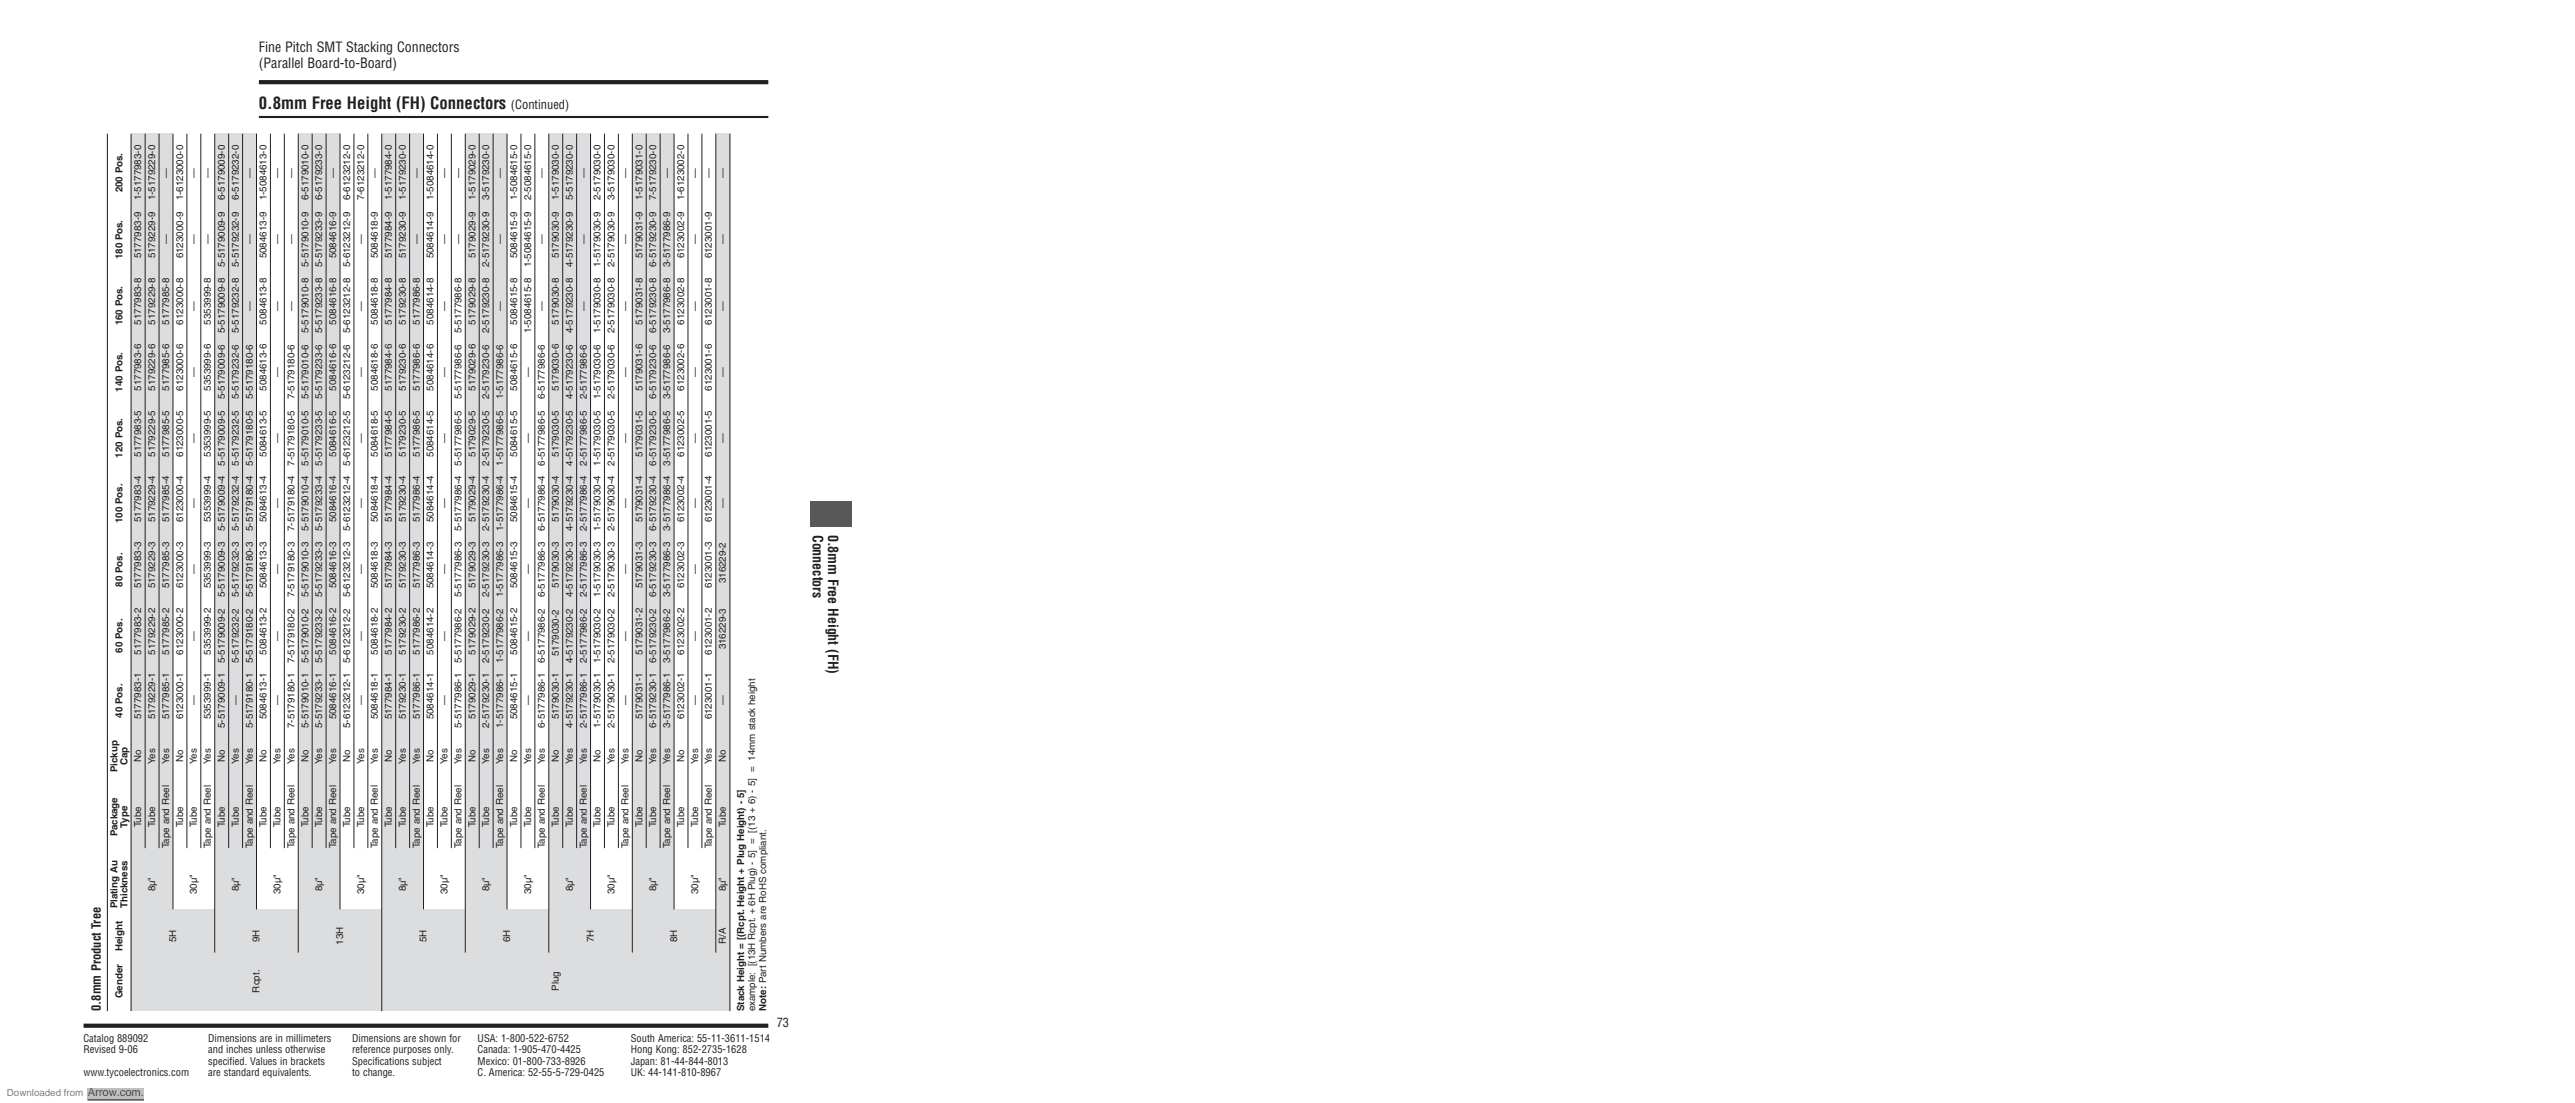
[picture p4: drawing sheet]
<svg xmlns="http://www.w3.org/2000/svg" width="653mm" height="279mm" viewBox="0 0 653 279" stroke-linecap="round" stroke-linejoin="round" font-family="sans-serif">
<defs><g id="words">
<text font-size="4.2" fill="#231f20" x="65.6" y="27.5">0.8mm Free Height (FH) Connectors</text>
<g font-size="3.5" fill="#231f20">
<text x="65.6" y="13.3">Fine Pitch SMT Stacking Connectors</text>
<text x="65.6" y="17.1">(Parallel Board-to-Board)</text>
<text x="206" y="135.5" transform="rotate(90 206 135.5)">Connectors</text>
<text x="209.9" y="135.5" transform="rotate(90 209.9 135.5)">0.8mm Free Height (FH)</text>
</g>
<g font-size="3.2" fill="#231f20">
<text x="129.5" y="27.5">(Continued)</text>
<text x="25.6" y="256.1" transform="rotate(-90 25.6 256.1)">0.8mm Product Tree</text>
<text x="196.8" y="260.3">73</text>
</g>
<text font-size="2.8" fill="#00f" x="22.2" y="277.6">Arrow.com.</text>
<g font-size="2.6" fill="#231f20">
<text x="21.2" y="264">Catalog 889092</text>
<text x="21.2" y="266.9">Revised 9-06</text>
<text x="52.8" y="264">Dimensions are in millimeters</text>
<text x="52.8" y="266.9">and inches unless otherwise</text>
<text x="52.8" y="269.7">specified. Values in brackets</text>
<text x="89.2" y="266.9">reference purposes only.</text>
<text x="89.2" y="264">Dimensions are shown for</text>
<text x="89.2" y="269.7">Specifications subject</text>
<text x="121.1" y="264">USA: 1-800-522-6752</text>
<text x="121.1" y="266.9">Canada: 1-905-470-4425</text>
<text x="121.1" y="269.7">Mexico: 01-800-733-8926</text>
<text x="159.9" y="264">South America: 55-11-3611-1514</text>
<text x="159.9" y="266.9">Hong Kong: 852-2735-1628</text>
<text x="159.9" y="269.7">Japan: 81-44-844-8013</text>
<text x="21.2" y="272.5">www.tycoelectronics.com</text>
<text x="52.8" y="272.5">are standard equivalents.</text>
<text x="89.2" y="272.5">to change.</text>
<text x="121.1" y="272.5">C. America: 52-55-5-729-0425</text>
<text x="159.9" y="272.5">UK: 44-141-810-8967</text>
</g>
<g font-size="2.5" fill="#231f20">
<text x="42.9" y="45" transform="rotate(-90 42.9 45)">—</text>
<text x="49.9" y="45" transform="rotate(-90 49.9 45)">—</text>
<text x="53.5" y="45" transform="rotate(-90 53.5 45)">—</text>
<text x="64" y="45" transform="rotate(-90 64 45)">—</text>
<text x="71.1" y="45" transform="rotate(-90 71.1 45)">—</text>
<text x="74.6" y="45" transform="rotate(-90 74.6 45)">—</text>
<text x="85.2" y="45" transform="rotate(-90 85.2 45)">—</text>
<text x="95.8" y="45" transform="rotate(-90 95.8 45)">—</text>
<text x="106.4" y="45" transform="rotate(-90 106.4 45)">—</text>
<text x="113.4" y="45" transform="rotate(-90 113.4 45)">—</text>
<text x="117" y="45" transform="rotate(-90 117 45)">—</text>
<text x="127.5" y="45" transform="rotate(-90 127.5 45)">—</text>
<text x="138.1" y="45" transform="rotate(-90 138.1 45)">—</text>
<text x="148.7" y="45" transform="rotate(-90 148.7 45)">—</text>
<text x="159.3" y="45" transform="rotate(-90 159.3 45)">—</text>
<text x="169.9" y="45" transform="rotate(-90 169.9 45)">—</text>
<text x="176.9" y="45" transform="rotate(-90 176.9 45)">—</text>
<text x="180.5" y="45" transform="rotate(-90 180.5 45)">—</text>
<text x="184" y="45" transform="rotate(-90 184 45)">—</text>
<text x="31.1" y="48.7" transform="rotate(-90 31.1 48.7)">200 Pos.</text>
<text x="35.8" y="50.7" transform="rotate(-90 35.8 50.7)">1-5177983-0</text>
<text x="39.3" y="50.7" transform="rotate(-90 39.3 50.7)">1-5179229-0</text>
<text x="46.4" y="50.7" transform="rotate(-90 46.4 50.7)">1-6123000-0</text>
<text x="57" y="50.7" transform="rotate(-90 57 50.7)">6-5179009-0</text>
<text x="60.5" y="50.7" transform="rotate(-90 60.5 50.7)">6-5179232-0</text>
<text x="67.6" y="50.7" transform="rotate(-90 67.6 50.7)">1-5084613-0</text>
<text x="78.2" y="50.7" transform="rotate(-90 78.2 50.7)">6-5179010-0</text>
<text x="81.7" y="50.7" transform="rotate(-90 81.7 50.7)">6-5179233-0</text>
<text x="88.7" y="50.7" transform="rotate(-90 88.7 50.7)">6-6123212-0</text>
<text x="92.3" y="50.7" transform="rotate(-90 92.3 50.7)">7-6123212-0</text>
<text x="99.3" y="50.7" transform="rotate(-90 99.3 50.7)">1-5177984-0</text>
<text x="102.8" y="50.7" transform="rotate(-90 102.8 50.7)">1-5179230-0</text>
<text x="109.9" y="50.7" transform="rotate(-90 109.9 50.7)">1-5084614-0</text>
<text x="120.5" y="50.7" transform="rotate(-90 120.5 50.7)">1-5179029-0</text>
<text x="124" y="50.7" transform="rotate(-90 124 50.7)">3-5179230-0</text>
<text x="131.1" y="50.7" transform="rotate(-90 131.1 50.7)">1-5084615-0</text>
<text x="134.6" y="50.7" transform="rotate(-90 134.6 50.7)">2-5084615-0</text>
<text x="141.7" y="50.7" transform="rotate(-90 141.7 50.7)">1-5179030-0</text>
<text x="145.2" y="50.7" transform="rotate(-90 145.2 50.7)">5-5179230-0</text>
<text x="152.2" y="50.7" transform="rotate(-90 152.2 50.7)">2-5179030-0</text>
<text x="155.8" y="50.7" transform="rotate(-90 155.8 50.7)">3-5179030-0</text>
<text x="162.8" y="50.7" transform="rotate(-90 162.8 50.7)">1-5179031-0</text>
<text x="166.3" y="50.7" transform="rotate(-90 166.3 50.7)">7-5179230-0</text>
<text x="173.4" y="50.7" transform="rotate(-90 173.4 50.7)">1-6123002-0</text>
<text x="31.1" y="65.7" transform="rotate(-90 31.1 65.7)">180 Pos.</text>
<text x="35.8" y="65.4" transform="rotate(-90 35.8 65.4)">5177983-9</text>
<text x="39.3" y="65.4" transform="rotate(-90 39.3 65.4)">5179229-9</text>
<text x="42.9" y="61.9" transform="rotate(-90 42.9 61.9)">—</text>
<text x="46.4" y="65.4" transform="rotate(-90 46.4 65.4)">6123000-9</text>
<text x="49.9" y="61.9" transform="rotate(-90 49.9 61.9)">—</text>
<text x="53.5" y="61.9" transform="rotate(-90 53.5 61.9)">—</text>
<text x="64" y="61.9" transform="rotate(-90 64 61.9)">—</text>
<text x="67.6" y="65.4" transform="rotate(-90 67.6 65.4)">5084613-9</text>
<text x="71.1" y="61.9" transform="rotate(-90 71.1 61.9)">—</text>
<text x="74.6" y="61.9" transform="rotate(-90 74.6 61.9)">—</text>
<text x="85.2" y="65.4" transform="rotate(-90 85.2 65.4)">5084616-9</text>
<text x="92.3" y="61.9" transform="rotate(-90 92.3 61.9)">—</text>
<text x="95.8" y="65.4" transform="rotate(-90 95.8 65.4)">5084618-9</text>
<text x="99.3" y="65.4" transform="rotate(-90 99.3 65.4)">5177984-9</text>
<text x="102.8" y="65.4" transform="rotate(-90 102.8 65.4)">5179230-9</text>
<text x="106.4" y="61.9" transform="rotate(-90 106.4 61.9)">—</text>
<text x="109.9" y="65.4" transform="rotate(-90 109.9 65.4)">5084614-9</text>
<text x="113.4" y="61.9" transform="rotate(-90 113.4 61.9)">—</text>
<text x="117" y="61.9" transform="rotate(-90 117 61.9)">—</text>
<text x="120.5" y="65.4" transform="rotate(-90 120.5 65.4)">5179029-9</text>
<text x="127.5" y="61.9" transform="rotate(-90 127.5 61.9)">—</text>
<text x="131.1" y="65.4" transform="rotate(-90 131.1 65.4)">5084615-9</text>
<text x="138.1" y="61.9" transform="rotate(-90 138.1 61.9)">—</text>
<text x="141.7" y="65.4" transform="rotate(-90 141.7 65.4)">5179030-9</text>
<text x="148.7" y="61.9" transform="rotate(-90 148.7 61.9)">—</text>
<text x="159.3" y="61.9" transform="rotate(-90 159.3 61.9)">—</text>
<text x="162.8" y="65.4" transform="rotate(-90 162.8 65.4)">5179031-9</text>
<text x="173.4" y="65.4" transform="rotate(-90 173.4 65.4)">6123002-9</text>
<text x="176.9" y="61.9" transform="rotate(-90 176.9 61.9)">—</text>
<text x="180.5" y="65.4" transform="rotate(-90 180.5 65.4)">6123001-9</text>
<text x="184" y="61.9" transform="rotate(-90 184 61.9)">—</text>
<text x="57" y="67.7" transform="rotate(-90 57 67.7)">5-5179009-9</text>
<text x="60.5" y="67.7" transform="rotate(-90 60.5 67.7)">5-5179232-9</text>
<text x="78.2" y="67.7" transform="rotate(-90 78.2 67.7)">5-5179010-9</text>
<text x="81.7" y="67.7" transform="rotate(-90 81.7 67.7)">5-5179233-9</text>
<text x="88.7" y="67.7" transform="rotate(-90 88.7 67.7)">5-6123212-9</text>
<text x="124" y="67.7" transform="rotate(-90 124 67.7)">2-5179230-9</text>
<text x="134.6" y="67.7" transform="rotate(-90 134.6 67.7)">1-5084615-9</text>
<text x="145.2" y="67.7" transform="rotate(-90 145.2 67.7)">4-5179230-9</text>
<text x="152.2" y="67.7" transform="rotate(-90 152.2 67.7)">1-5179030-9</text>
<text x="155.8" y="67.7" transform="rotate(-90 155.8 67.7)">2-5179030-9</text>
<text x="166.3" y="67.7" transform="rotate(-90 166.3 67.7)">6-5179230-9</text>
<text x="169.9" y="67.7" transform="rotate(-90 169.9 67.7)">3-5177986-9</text>
<text x="31.1" y="82.4" transform="rotate(-90 31.1 82.4)">160 Pos.</text>
<text x="35.8" y="82.2" transform="rotate(-90 35.8 82.2)">5177983-8</text>
<text x="39.3" y="82.2" transform="rotate(-90 39.3 82.2)">5179229-8</text>
<text x="42.9" y="82.2" transform="rotate(-90 42.9 82.2)">5177985-8</text>
<text x="46.4" y="82.2" transform="rotate(-90 46.4 82.2)">6123000-8</text>
<text x="49.9" y="78.7" transform="rotate(-90 49.9 78.7)">—</text>
<text x="53.5" y="82.2" transform="rotate(-90 53.5 82.2)">5353999-8</text>
<text x="64" y="78.7" transform="rotate(-90 64 78.7)">—</text>
<text x="67.6" y="82.2" transform="rotate(-90 67.6 82.2)">5084613-8</text>
<text x="71.1" y="78.7" transform="rotate(-90 71.1 78.7)">—</text>
<text x="74.6" y="78.7" transform="rotate(-90 74.6 78.7)">—</text>
<text x="85.2" y="82.2" transform="rotate(-90 85.2 82.2)">5084616-8</text>
<text x="92.3" y="78.7" transform="rotate(-90 92.3 78.7)">—</text>
<text x="95.8" y="82.2" transform="rotate(-90 95.8 82.2)">5084618-8</text>
<text x="99.3" y="82.2" transform="rotate(-90 99.3 82.2)">5177984-8</text>
<text x="102.8" y="82.2" transform="rotate(-90 102.8 82.2)">5179230-8</text>
<text x="106.4" y="82.2" transform="rotate(-90 106.4 82.2)">5177986-8</text>
<text x="109.9" y="82.2" transform="rotate(-90 109.9 82.2)">5084614-8</text>
<text x="113.4" y="78.7" transform="rotate(-90 113.4 78.7)">—</text>
<text x="120.5" y="82.2" transform="rotate(-90 120.5 82.2)">5179029-8</text>
<text x="127.5" y="78.7" transform="rotate(-90 127.5 78.7)">—</text>
<text x="131.1" y="82.2" transform="rotate(-90 131.1 82.2)">5084615-8</text>
<text x="138.1" y="78.7" transform="rotate(-90 138.1 78.7)">—</text>
<text x="141.7" y="82.2" transform="rotate(-90 141.7 82.2)">5179030-8</text>
<text x="148.7" y="78.7" transform="rotate(-90 148.7 78.7)">—</text>
<text x="159.3" y="78.7" transform="rotate(-90 159.3 78.7)">—</text>
<text x="162.8" y="82.2" transform="rotate(-90 162.8 82.2)">5179031-8</text>
<text x="173.4" y="82.2" transform="rotate(-90 173.4 82.2)">6123002-8</text>
<text x="176.9" y="78.7" transform="rotate(-90 176.9 78.7)">—</text>
<text x="180.5" y="82.2" transform="rotate(-90 180.5 82.2)">6123001-8</text>
<text x="184" y="78.7" transform="rotate(-90 184 78.7)">—</text>
<text x="57" y="84.4" transform="rotate(-90 57 84.4)">5-5179009-8</text>
<text x="60.5" y="84.4" transform="rotate(-90 60.5 84.4)">5-5179232-8</text>
<text x="78.2" y="84.4" transform="rotate(-90 78.2 84.4)">5-5179010-8</text>
<text x="81.7" y="84.4" transform="rotate(-90 81.7 84.4)">5-5179233-8</text>
<text x="88.7" y="84.4" transform="rotate(-90 88.7 84.4)">5-6123212-8</text>
<text x="117" y="84.4" transform="rotate(-90 117 84.4)">5-5177986-8</text>
<text x="124" y="84.4" transform="rotate(-90 124 84.4)">2-5179230-8</text>
<text x="134.6" y="84.4" transform="rotate(-90 134.6 84.4)">1-5084615-8</text>
<text x="145.2" y="84.4" transform="rotate(-90 145.2 84.4)">4-5179230-8</text>
<text x="152.2" y="84.4" transform="rotate(-90 152.2 84.4)">1-5179030-8</text>
<text x="155.8" y="84.4" transform="rotate(-90 155.8 84.4)">2-5179030-8</text>
<text x="166.3" y="84.4" transform="rotate(-90 166.3 84.4)">6-5179230-8</text>
<text x="169.9" y="84.4" transform="rotate(-90 169.9 84.4)">3-5177986-8</text>
<text x="49.9" y="95.4" transform="rotate(-90 49.9 95.4)">—</text>
<text x="71.1" y="95.4" transform="rotate(-90 71.1 95.4)">—</text>
<text x="92.3" y="95.4" transform="rotate(-90 92.3 95.4)">—</text>
<text x="113.4" y="95.4" transform="rotate(-90 113.4 95.4)">—</text>
<text x="134.6" y="95.4" transform="rotate(-90 134.6 95.4)">—</text>
<text x="159.3" y="95.4" transform="rotate(-90 159.3 95.4)">—</text>
<text x="176.9" y="95.4" transform="rotate(-90 176.9 95.4)">—</text>
<text x="184" y="95.4" transform="rotate(-90 184 95.4)">—</text>
<text x="31.1" y="99.2" transform="rotate(-90 31.1 99.2)">140 Pos.</text>
<text x="35.8" y="99" transform="rotate(-90 35.8 99)">5177983-6</text>
<text x="39.3" y="99" transform="rotate(-90 39.3 99)">5179229-6</text>
<text x="42.9" y="99" transform="rotate(-90 42.9 99)">5177985-6</text>
<text x="46.4" y="99" transform="rotate(-90 46.4 99)">6123000-6</text>
<text x="53.5" y="99" transform="rotate(-90 53.5 99)">5353999-6</text>
<text x="57" y="101.2" transform="rotate(-90 57 101.2)">5-5179009-6</text>
<text x="60.5" y="101.2" transform="rotate(-90 60.5 101.2)">5-5179232-6</text>
<text x="64" y="101.2" transform="rotate(-90 64 101.2)">5-5179180-6</text>
<text x="67.6" y="99" transform="rotate(-90 67.6 99)">5084613-6</text>
<text x="74.6" y="101.2" transform="rotate(-90 74.6 101.2)">7-5179180-6</text>
<text x="78.2" y="101.2" transform="rotate(-90 78.2 101.2)">5-5179010-6</text>
<text x="81.7" y="101.2" transform="rotate(-90 81.7 101.2)">5-5179233-6</text>
<text x="85.2" y="99" transform="rotate(-90 85.2 99)">5084616-6</text>
<text x="88.7" y="101.2" transform="rotate(-90 88.7 101.2)">5-6123212-6</text>
<text x="95.8" y="99" transform="rotate(-90 95.8 99)">5084618-6</text>
<text x="99.3" y="99" transform="rotate(-90 99.3 99)">5177984-6</text>
<text x="102.8" y="99" transform="rotate(-90 102.8 99)">5179230-6</text>
<text x="106.4" y="99" transform="rotate(-90 106.4 99)">5177986-6</text>
<text x="109.9" y="99" transform="rotate(-90 109.9 99)">5084614-6</text>
<text x="117" y="101.2" transform="rotate(-90 117 101.2)">5-5177986-6</text>
<text x="120.5" y="99" transform="rotate(-90 120.5 99)">5179029-6</text>
<text x="124" y="101.2" transform="rotate(-90 124 101.2)">2-5179230-6</text>
<text x="127.5" y="101.2" transform="rotate(-90 127.5 101.2)">1-5177986-6</text>
<text x="131.1" y="99" transform="rotate(-90 131.1 99)">5084615-6</text>
<text x="138.1" y="101.2" transform="rotate(-90 138.1 101.2)">6-5177986-6</text>
<text x="141.7" y="99" transform="rotate(-90 141.7 99)">5179030-6</text>
<text x="145.2" y="101.2" transform="rotate(-90 145.2 101.2)">4-5179230-6</text>
<text x="148.7" y="101.2" transform="rotate(-90 148.7 101.2)">2-5177986-6</text>
<text x="152.2" y="101.2" transform="rotate(-90 152.2 101.2)">1-5179030-6</text>
<text x="155.8" y="101.2" transform="rotate(-90 155.8 101.2)">2-5179030-6</text>
<text x="162.8" y="99" transform="rotate(-90 162.8 99)">5179031-6</text>
<text x="166.3" y="101.2" transform="rotate(-90 166.3 101.2)">6-5179230-6</text>
<text x="169.9" y="101.2" transform="rotate(-90 169.9 101.2)">3-5177986-6</text>
<text x="173.4" y="99" transform="rotate(-90 173.4 99)">6123002-6</text>
<text x="180.5" y="99" transform="rotate(-90 180.5 99)">6123001-6</text>
<text x="49.9" y="112.2" transform="rotate(-90 49.9 112.2)">—</text>
<text x="71.1" y="112.2" transform="rotate(-90 71.1 112.2)">—</text>
<text x="92.3" y="112.2" transform="rotate(-90 92.3 112.2)">—</text>
<text x="113.4" y="112.2" transform="rotate(-90 113.4 112.2)">—</text>
<text x="134.6" y="112.2" transform="rotate(-90 134.6 112.2)">—</text>
<text x="159.3" y="112.2" transform="rotate(-90 159.3 112.2)">—</text>
<text x="176.9" y="112.2" transform="rotate(-90 176.9 112.2)">—</text>
<text x="184" y="112.2" transform="rotate(-90 184 112.2)">—</text>
<text x="31.1" y="115.9" transform="rotate(-90 31.1 115.9)">120 Pos.</text>
<text x="35.8" y="115.7" transform="rotate(-90 35.8 115.7)">5177983-5</text>
<text x="39.3" y="115.7" transform="rotate(-90 39.3 115.7)">5179229-5</text>
<text x="42.9" y="115.7" transform="rotate(-90 42.9 115.7)">5177985-5</text>
<text x="46.4" y="115.7" transform="rotate(-90 46.4 115.7)">6123000-5</text>
<text x="53.5" y="115.7" transform="rotate(-90 53.5 115.7)">5353999-5</text>
<text x="57" y="117.9" transform="rotate(-90 57 117.9)">5-5179009-5</text>
<text x="60.5" y="117.9" transform="rotate(-90 60.5 117.9)">5-5179232-5</text>
<text x="64" y="117.9" transform="rotate(-90 64 117.9)">5-5179180-5</text>
<text x="67.6" y="115.7" transform="rotate(-90 67.6 115.7)">5084613-5</text>
<text x="74.6" y="117.9" transform="rotate(-90 74.6 117.9)">7-5179180-5</text>
<text x="78.2" y="117.9" transform="rotate(-90 78.2 117.9)">5-5179010-5</text>
<text x="81.7" y="117.9" transform="rotate(-90 81.7 117.9)">5-5179233-5</text>
<text x="85.2" y="115.7" transform="rotate(-90 85.2 115.7)">5084616-5</text>
<text x="88.7" y="117.9" transform="rotate(-90 88.7 117.9)">5-6123212-5</text>
<text x="95.8" y="115.7" transform="rotate(-90 95.8 115.7)">5084618-5</text>
<text x="99.3" y="115.7" transform="rotate(-90 99.3 115.7)">5177984-5</text>
<text x="102.8" y="115.7" transform="rotate(-90 102.8 115.7)">5179230-5</text>
<text x="106.4" y="115.7" transform="rotate(-90 106.4 115.7)">5177986-5</text>
<text x="109.9" y="115.7" transform="rotate(-90 109.9 115.7)">5084614-5</text>
<text x="117" y="117.9" transform="rotate(-90 117 117.9)">5-5177986-5</text>
<text x="120.5" y="115.7" transform="rotate(-90 120.5 115.7)">5179029-5</text>
<text x="124" y="117.9" transform="rotate(-90 124 117.9)">2-5179230-5</text>
<text x="127.5" y="117.9" transform="rotate(-90 127.5 117.9)">1-5177986-5</text>
<text x="131.1" y="115.7" transform="rotate(-90 131.1 115.7)">5084615-5</text>
<text x="138.1" y="117.9" transform="rotate(-90 138.1 117.9)">6-5177986-5</text>
<text x="141.7" y="115.7" transform="rotate(-90 141.7 115.7)">5179030-5</text>
<text x="145.2" y="117.9" transform="rotate(-90 145.2 117.9)">4-5179230-5</text>
<text x="148.7" y="117.9" transform="rotate(-90 148.7 117.9)">2-5177986-5</text>
<text x="152.2" y="117.9" transform="rotate(-90 152.2 117.9)">1-5179030-5</text>
<text x="155.8" y="117.9" transform="rotate(-90 155.8 117.9)">2-5179030-5</text>
<text x="162.8" y="115.7" transform="rotate(-90 162.8 115.7)">5179031-5</text>
<text x="166.3" y="117.9" transform="rotate(-90 166.3 117.9)">6-5179230-5</text>
<text x="169.9" y="117.9" transform="rotate(-90 169.9 117.9)">3-5177986-5</text>
<text x="173.4" y="115.7" transform="rotate(-90 173.4 115.7)">6123002-5</text>
<text x="180.5" y="115.7" transform="rotate(-90 180.5 115.7)">6123001-5</text>
<text x="49.9" y="128.8" transform="rotate(-90 49.9 128.8)">—</text>
<text x="71.1" y="128.8" transform="rotate(-90 71.1 128.8)">—</text>
<text x="92.3" y="128.8" transform="rotate(-90 92.3 128.8)">—</text>
<text x="113.4" y="128.8" transform="rotate(-90 113.4 128.8)">—</text>
<text x="134.6" y="128.8" transform="rotate(-90 134.6 128.8)">—</text>
<text x="159.3" y="128.8" transform="rotate(-90 159.3 128.8)">—</text>
<text x="176.9" y="128.8" transform="rotate(-90 176.9 128.8)">—</text>
<text x="184" y="128.8" transform="rotate(-90 184 128.8)">—</text>
<text x="31.1" y="132.5" transform="rotate(-90 31.1 132.5)">100 Pos.</text>
<text x="35.8" y="132.3" transform="rotate(-90 35.8 132.3)">5177983-4</text>
<text x="39.3" y="132.3" transform="rotate(-90 39.3 132.3)">5179229-4</text>
<text x="42.9" y="132.3" transform="rotate(-90 42.9 132.3)">5177985-4</text>
<text x="46.4" y="132.3" transform="rotate(-90 46.4 132.3)">6123000-4</text>
<text x="53.5" y="132.3" transform="rotate(-90 53.5 132.3)">5353999-4</text>
<text x="57" y="134.5" transform="rotate(-90 57 134.5)">5-5179009-4</text>
<text x="60.5" y="134.5" transform="rotate(-90 60.5 134.5)">5-5179232-4</text>
<text x="64" y="134.5" transform="rotate(-90 64 134.5)">5-5179180-4</text>
<text x="67.6" y="132.3" transform="rotate(-90 67.6 132.3)">5084613-4</text>
<text x="74.6" y="134.5" transform="rotate(-90 74.6 134.5)">7-5179180-4</text>
<text x="78.2" y="134.5" transform="rotate(-90 78.2 134.5)">5-5179010-4</text>
<text x="81.7" y="134.5" transform="rotate(-90 81.7 134.5)">5-5179233-4</text>
<text x="85.2" y="132.3" transform="rotate(-90 85.2 132.3)">5084616-4</text>
<text x="88.7" y="134.5" transform="rotate(-90 88.7 134.5)">5-6123212-4</text>
<text x="95.8" y="132.3" transform="rotate(-90 95.8 132.3)">5084618-4</text>
<text x="99.3" y="132.3" transform="rotate(-90 99.3 132.3)">5177984-4</text>
<text x="102.8" y="132.3" transform="rotate(-90 102.8 132.3)">5179230-4</text>
<text x="106.4" y="132.3" transform="rotate(-90 106.4 132.3)">5177986-4</text>
<text x="109.9" y="132.3" transform="rotate(-90 109.9 132.3)">5084614-4</text>
<text x="117" y="134.5" transform="rotate(-90 117 134.5)">5-5177986-4</text>
<text x="120.5" y="132.3" transform="rotate(-90 120.5 132.3)">5179029-4</text>
<text x="124" y="134.5" transform="rotate(-90 124 134.5)">2-5179230-4</text>
<text x="127.5" y="134.5" transform="rotate(-90 127.5 134.5)">1-5177986-4</text>
<text x="131.1" y="132.3" transform="rotate(-90 131.1 132.3)">5084615-4</text>
<text x="138.1" y="134.5" transform="rotate(-90 138.1 134.5)">6-5177986-4</text>
<text x="141.7" y="132.3" transform="rotate(-90 141.7 132.3)">5179030-4</text>
<text x="145.2" y="134.5" transform="rotate(-90 145.2 134.5)">4-5179230-4</text>
<text x="148.7" y="134.5" transform="rotate(-90 148.7 134.5)">2-5177986-4</text>
<text x="152.2" y="134.5" transform="rotate(-90 152.2 134.5)">1-5179030-4</text>
<text x="155.8" y="134.5" transform="rotate(-90 155.8 134.5)">2-5179030-4</text>
<text x="162.8" y="132.3" transform="rotate(-90 162.8 132.3)">5179031-4</text>
<text x="166.3" y="134.5" transform="rotate(-90 166.3 134.5)">6-5179230-4</text>
<text x="169.9" y="134.5" transform="rotate(-90 169.9 134.5)">3-5177986-4</text>
<text x="173.4" y="132.3" transform="rotate(-90 173.4 132.3)">6123002-4</text>
<text x="180.5" y="132.3" transform="rotate(-90 180.5 132.3)">6123001-4</text>
<text x="31.1" y="148.6" transform="rotate(-90 31.1 148.6)">80 Pos.</text>
<text x="35.8" y="149.1" transform="rotate(-90 35.8 149.1)">5177983-3</text>
<text x="39.3" y="149.1" transform="rotate(-90 39.3 149.1)">5179229-3</text>
<text x="42.9" y="149.1" transform="rotate(-90 42.9 149.1)">5177985-3</text>
<text x="46.4" y="149.1" transform="rotate(-90 46.4 149.1)">6123000-3</text>
<text x="49.9" y="145.5" transform="rotate(-90 49.9 145.5)">—</text>
<text x="53.5" y="149.1" transform="rotate(-90 53.5 149.1)">5353999-3</text>
<text x="67.6" y="149.1" transform="rotate(-90 67.6 149.1)">5084613-3</text>
<text x="71.1" y="145.5" transform="rotate(-90 71.1 145.5)">—</text>
<text x="85.2" y="149.1" transform="rotate(-90 85.2 149.1)">5084616-3</text>
<text x="92.3" y="145.5" transform="rotate(-90 92.3 145.5)">—</text>
<text x="95.8" y="149.1" transform="rotate(-90 95.8 149.1)">5084618-3</text>
<text x="99.3" y="149.1" transform="rotate(-90 99.3 149.1)">5177984-3</text>
<text x="102.8" y="149.1" transform="rotate(-90 102.8 149.1)">5179230-3</text>
<text x="106.4" y="149.1" transform="rotate(-90 106.4 149.1)">5177986-3</text>
<text x="109.9" y="149.1" transform="rotate(-90 109.9 149.1)">5084614-3</text>
<text x="113.4" y="145.5" transform="rotate(-90 113.4 145.5)">—</text>
<text x="120.5" y="149.1" transform="rotate(-90 120.5 149.1)">5179029-3</text>
<text x="131.1" y="149.1" transform="rotate(-90 131.1 149.1)">5084615-3</text>
<text x="134.6" y="145.5" transform="rotate(-90 134.6 145.5)">—</text>
<text x="141.7" y="149.1" transform="rotate(-90 141.7 149.1)">5179030-3</text>
<text x="159.3" y="145.5" transform="rotate(-90 159.3 145.5)">—</text>
<text x="162.8" y="149.1" transform="rotate(-90 162.8 149.1)">5179031-3</text>
<text x="173.4" y="149.1" transform="rotate(-90 173.4 149.1)">6123002-3</text>
<text x="176.9" y="145.5" transform="rotate(-90 176.9 145.5)">—</text>
<text x="180.5" y="149.1" transform="rotate(-90 180.5 149.1)">6123001-3</text>
<text x="184" y="147.8" transform="rotate(-90 184 147.8)">316229-2</text>
<text x="57" y="151.3" transform="rotate(-90 57 151.3)">5-5179009-3</text>
<text x="60.5" y="151.3" transform="rotate(-90 60.5 151.3)">5-5179232-3</text>
<text x="64" y="151.3" transform="rotate(-90 64 151.3)">5-5179180-3</text>
<text x="74.6" y="151.3" transform="rotate(-90 74.6 151.3)">7-5179180-3</text>
<text x="78.2" y="151.3" transform="rotate(-90 78.2 151.3)">5-5179010-3</text>
<text x="81.7" y="151.3" transform="rotate(-90 81.7 151.3)">5-5179233-3</text>
<text x="88.7" y="151.3" transform="rotate(-90 88.7 151.3)">5-6123212-3</text>
<text x="117" y="151.3" transform="rotate(-90 117 151.3)">5-5177986-3</text>
<text x="124" y="151.3" transform="rotate(-90 124 151.3)">2-5179230-3</text>
<text x="127.5" y="151.3" transform="rotate(-90 127.5 151.3)">1-5177986-3</text>
<text x="138.1" y="151.3" transform="rotate(-90 138.1 151.3)">6-5177986-3</text>
<text x="145.2" y="151.3" transform="rotate(-90 145.2 151.3)">4-5179230-3</text>
<text x="148.7" y="151.3" transform="rotate(-90 148.7 151.3)">2-5177986-3</text>
<text x="152.2" y="151.3" transform="rotate(-90 152.2 151.3)">1-5179030-3</text>
<text x="155.8" y="151.3" transform="rotate(-90 155.8 151.3)">2-5179030-3</text>
<text x="166.3" y="151.3" transform="rotate(-90 166.3 151.3)">6-5179230-3</text>
<text x="169.9" y="151.3" transform="rotate(-90 169.9 151.3)">3-5177986-3</text>
<text x="31.1" y="165.4" transform="rotate(-90 31.1 165.4)">60 Pos.</text>
<text x="35.8" y="165.8" transform="rotate(-90 35.8 165.8)">5177983-2</text>
<text x="39.3" y="165.8" transform="rotate(-90 39.3 165.8)">5179229-2</text>
<text x="42.9" y="165.8" transform="rotate(-90 42.9 165.8)">5177985-2</text>
<text x="46.4" y="165.8" transform="rotate(-90 46.4 165.8)">6123000-2</text>
<text x="49.9" y="162.3" transform="rotate(-90 49.9 162.3)">—</text>
<text x="53.5" y="165.8" transform="rotate(-90 53.5 165.8)">5353999-2</text>
<text x="67.6" y="165.8" transform="rotate(-90 67.6 165.8)">5084613-2</text>
<text x="71.1" y="162.3" transform="rotate(-90 71.1 162.3)">—</text>
<text x="85.2" y="165.8" transform="rotate(-90 85.2 165.8)">5084616-2</text>
<text x="92.3" y="162.3" transform="rotate(-90 92.3 162.3)">—</text>
<text x="95.8" y="165.8" transform="rotate(-90 95.8 165.8)">5084618-2</text>
<text x="99.3" y="165.8" transform="rotate(-90 99.3 165.8)">5177984-2</text>
<text x="102.8" y="165.8" transform="rotate(-90 102.8 165.8)">5179230-2</text>
<text x="106.4" y="165.8" transform="rotate(-90 106.4 165.8)">5177986-2</text>
<text x="109.9" y="165.8" transform="rotate(-90 109.9 165.8)">5084614-2</text>
<text x="113.4" y="162.3" transform="rotate(-90 113.4 162.3)">—</text>
<text x="120.5" y="165.8" transform="rotate(-90 120.5 165.8)">5179029-2</text>
<text x="131.1" y="165.8" transform="rotate(-90 131.1 165.8)">5084615-2</text>
<text x="134.6" y="162.3" transform="rotate(-90 134.6 162.3)">—</text>
<text x="141.7" y="166.2" transform="rotate(-90 141.7 166.2)">5179030-2</text>
<text x="159.3" y="162.3" transform="rotate(-90 159.3 162.3)">—</text>
<text x="162.8" y="165.8" transform="rotate(-90 162.8 165.8)">5179031-2</text>
<text x="173.4" y="165.8" transform="rotate(-90 173.4 165.8)">6123002-2</text>
<text x="176.9" y="162.3" transform="rotate(-90 176.9 162.3)">—</text>
<text x="180.5" y="165.8" transform="rotate(-90 180.5 165.8)">6123001-2</text>
<text x="184" y="164.5" transform="rotate(-90 184 164.5)">316229-3</text>
<text x="57" y="168" transform="rotate(-90 57 168)">5-5179009-2</text>
<text x="60.5" y="168" transform="rotate(-90 60.5 168)">5-5179232-2</text>
<text x="64" y="168" transform="rotate(-90 64 168)">5-5179180-2</text>
<text x="74.6" y="168" transform="rotate(-90 74.6 168)">7-5179180-2</text>
<text x="78.2" y="168" transform="rotate(-90 78.2 168)">5-5179010-2</text>
<text x="81.7" y="168" transform="rotate(-90 81.7 168)">5-5179233-2</text>
<text x="88.7" y="168" transform="rotate(-90 88.7 168)">5-6123212-2</text>
<text x="117" y="168" transform="rotate(-90 117 168)">5-5177986-2</text>
<text x="124" y="168" transform="rotate(-90 124 168)">2-5179230-2</text>
<text x="127.5" y="168" transform="rotate(-90 127.5 168)">1-5177986-2</text>
<text x="138.1" y="168" transform="rotate(-90 138.1 168)">6-5177986-2</text>
<text x="145.2" y="168" transform="rotate(-90 145.2 168)">4-5179230-2</text>
<text x="148.7" y="168" transform="rotate(-90 148.7 168)">2-5177986-2</text>
<text x="152.2" y="168" transform="rotate(-90 152.2 168)">1-5179030-2</text>
<text x="155.8" y="168" transform="rotate(-90 155.8 168)">2-5179030-2</text>
<text x="166.3" y="168" transform="rotate(-90 166.3 168)">6-5179230-2</text>
<text x="169.9" y="168" transform="rotate(-90 169.9 168)">3-5177986-2</text>
<text x="49.9" y="178.7" transform="rotate(-90 49.9 178.7)">—</text>
<text x="60.5" y="178.7" transform="rotate(-90 60.5 178.7)">—</text>
<text x="71.1" y="178.7" transform="rotate(-90 71.1 178.7)">—</text>
<text x="92.3" y="178.7" transform="rotate(-90 92.3 178.7)">—</text>
<text x="113.4" y="178.7" transform="rotate(-90 113.4 178.7)">—</text>
<text x="134.6" y="178.7" transform="rotate(-90 134.6 178.7)">—</text>
<text x="159.3" y="178.7" transform="rotate(-90 159.3 178.7)">—</text>
<text x="176.9" y="178.7" transform="rotate(-90 176.9 178.7)">—</text>
<text x="184" y="178.7" transform="rotate(-90 184 178.7)">—</text>
<text x="31.1" y="181.8" transform="rotate(-90 31.1 181.8)">40 Pos.</text>
<text x="35.8" y="182.2" transform="rotate(-90 35.8 182.2)">5177983-1</text>
<text x="39.3" y="182.2" transform="rotate(-90 39.3 182.2)">5179229-1</text>
<text x="42.9" y="182.2" transform="rotate(-90 42.9 182.2)">5177985-1</text>
<text x="46.4" y="182.2" transform="rotate(-90 46.4 182.2)">6123000-1</text>
<text x="53.5" y="182.2" transform="rotate(-90 53.5 182.2)">5353999-1</text>
<text x="57" y="184.4" transform="rotate(-90 57 184.4)">5-5179009-1</text>
<text x="64" y="184.4" transform="rotate(-90 64 184.4)">5-5179180-1</text>
<text x="67.6" y="182.2" transform="rotate(-90 67.6 182.2)">5084613-1</text>
<text x="74.6" y="184.4" transform="rotate(-90 74.6 184.4)">7-5179180-1</text>
<text x="78.2" y="184.4" transform="rotate(-90 78.2 184.4)">5-5179010-1</text>
<text x="81.7" y="184.4" transform="rotate(-90 81.7 184.4)">5-5179233-1</text>
<text x="85.2" y="182.2" transform="rotate(-90 85.2 182.2)">5084616-1</text>
<text x="88.7" y="184.4" transform="rotate(-90 88.7 184.4)">5-6123212-1</text>
<text x="95.8" y="182.2" transform="rotate(-90 95.8 182.2)">5084618-1</text>
<text x="99.3" y="182.2" transform="rotate(-90 99.3 182.2)">5177984-1</text>
<text x="102.8" y="182.2" transform="rotate(-90 102.8 182.2)">5179230-1</text>
<text x="106.4" y="182.2" transform="rotate(-90 106.4 182.2)">5177986-1</text>
<text x="109.9" y="182.2" transform="rotate(-90 109.9 182.2)">5084614-1</text>
<text x="117" y="184.4" transform="rotate(-90 117 184.4)">5-5177986-1</text>
<text x="120.5" y="182.2" transform="rotate(-90 120.5 182.2)">5179029-1</text>
<text x="124" y="184.4" transform="rotate(-90 124 184.4)">2-5179230-1</text>
<text x="127.5" y="184.4" transform="rotate(-90 127.5 184.4)">1-5177986-1</text>
<text x="131.1" y="182.2" transform="rotate(-90 131.1 182.2)">5084615-1</text>
<text x="138.1" y="184.4" transform="rotate(-90 138.1 184.4)">6-5177986-1</text>
<text x="141.7" y="182.2" transform="rotate(-90 141.7 182.2)">5179030-1</text>
<text x="145.2" y="184.4" transform="rotate(-90 145.2 184.4)">4-5179230-1</text>
<text x="148.7" y="184.4" transform="rotate(-90 148.7 184.4)">2-5177986-1</text>
<text x="152.2" y="184.4" transform="rotate(-90 152.2 184.4)">1-5179030-1</text>
<text x="155.8" y="184.4" transform="rotate(-90 155.8 184.4)">2-5179030-1</text>
<text x="162.8" y="182.2" transform="rotate(-90 162.8 182.2)">5179031-1</text>
<text x="166.3" y="184.4" transform="rotate(-90 166.3 184.4)">6-5179230-1</text>
<text x="169.9" y="184.4" transform="rotate(-90 169.9 184.4)">3-5177986-1</text>
<text x="173.4" y="182.2" transform="rotate(-90 173.4 182.2)">6123002-1</text>
<text x="180.5" y="182.2" transform="rotate(-90 180.5 182.2)">6123001-1</text>
<text x="29.8" y="195.6" transform="rotate(-90 29.8 195.6)">Pickup</text>
<text x="32.3" y="193.9" transform="rotate(-90 32.3 193.9)">Cap</text>
<text x="35.8" y="193.1" transform="rotate(-90 35.8 193.1)">No</text>
<text x="39.3" y="193.5" transform="rotate(-90 39.3 193.5)">Yes</text>
<text x="42.9" y="193.5" transform="rotate(-90 42.9 193.5)">Yes</text>
<text x="46.4" y="193.1" transform="rotate(-90 46.4 193.1)">No</text>
<text x="49.9" y="193.5" transform="rotate(-90 49.9 193.5)">Yes</text>
<text x="53.5" y="193.5" transform="rotate(-90 53.5 193.5)">Yes</text>
<text x="57" y="193.1" transform="rotate(-90 57 193.1)">No</text>
<text x="60.5" y="193.5" transform="rotate(-90 60.5 193.5)">Yes</text>
<text x="64" y="193.5" transform="rotate(-90 64 193.5)">Yes</text>
<text x="67.6" y="193.1" transform="rotate(-90 67.6 193.1)">No</text>
<text x="71.1" y="193.5" transform="rotate(-90 71.1 193.5)">Yes</text>
<text x="74.6" y="193.5" transform="rotate(-90 74.6 193.5)">Yes</text>
<text x="78.2" y="193.1" transform="rotate(-90 78.2 193.1)">No</text>
<text x="81.7" y="193.5" transform="rotate(-90 81.7 193.5)">Yes</text>
<text x="85.2" y="193.5" transform="rotate(-90 85.2 193.5)">Yes</text>
<text x="88.7" y="193.1" transform="rotate(-90 88.7 193.1)">No</text>
<text x="92.3" y="193.5" transform="rotate(-90 92.3 193.5)">Yes</text>
<text x="95.8" y="193.5" transform="rotate(-90 95.8 193.5)">Yes</text>
<text x="99.3" y="193.1" transform="rotate(-90 99.3 193.1)">No</text>
<text x="102.8" y="193.5" transform="rotate(-90 102.8 193.5)">Yes</text>
<text x="106.4" y="193.5" transform="rotate(-90 106.4 193.5)">Yes</text>
<text x="109.9" y="193.1" transform="rotate(-90 109.9 193.1)">No</text>
<text x="113.4" y="193.5" transform="rotate(-90 113.4 193.5)">Yes</text>
<text x="117" y="193.5" transform="rotate(-90 117 193.5)">Yes</text>
<text x="120.5" y="193.1" transform="rotate(-90 120.5 193.1)">No</text>
<text x="124" y="193.5" transform="rotate(-90 124 193.5)">Yes</text>
<text x="127.5" y="193.5" transform="rotate(-90 127.5 193.5)">Yes</text>
<text x="131.1" y="193.1" transform="rotate(-90 131.1 193.1)">No</text>
<text x="134.6" y="193.5" transform="rotate(-90 134.6 193.5)">Yes</text>
<text x="138.1" y="193.5" transform="rotate(-90 138.1 193.5)">Yes</text>
<text x="141.7" y="193.1" transform="rotate(-90 141.7 193.1)">No</text>
<text x="145.2" y="193.5" transform="rotate(-90 145.2 193.5)">Yes</text>
<text x="148.7" y="193.5" transform="rotate(-90 148.7 193.5)">Yes</text>
<text x="152.2" y="193.1" transform="rotate(-90 152.2 193.1)">No</text>
<text x="155.8" y="193.5" transform="rotate(-90 155.8 193.5)">Yes</text>
<text x="159.3" y="193.5" transform="rotate(-90 159.3 193.5)">Yes</text>
<text x="162.8" y="193.1" transform="rotate(-90 162.8 193.1)">No</text>
<text x="166.3" y="193.5" transform="rotate(-90 166.3 193.5)">Yes</text>
<text x="169.9" y="193.5" transform="rotate(-90 169.9 193.5)">Yes</text>
<text x="173.4" y="193.1" transform="rotate(-90 173.4 193.1)">No</text>
<text x="176.9" y="193.5" transform="rotate(-90 176.9 193.5)">Yes</text>
<text x="180.5" y="193.5" transform="rotate(-90 180.5 193.5)">Yes</text>
<text x="184" y="193.1" transform="rotate(-90 184 193.1)">No</text>
<text x="32.3" y="209.7" transform="rotate(-90 32.3 209.7)">Type</text>
<text x="35.8" y="209.6" transform="rotate(-90 35.8 209.6)">Tube</text>
<text x="39.3" y="209.6" transform="rotate(-90 39.3 209.6)">Tube</text>
<text x="46.4" y="209.6" transform="rotate(-90 46.4 209.6)">Tube</text>
<text x="49.9" y="209.6" transform="rotate(-90 49.9 209.6)">Tube</text>
<text x="57" y="209.6" transform="rotate(-90 57 209.6)">Tube</text>
<text x="60.5" y="209.6" transform="rotate(-90 60.5 209.6)">Tube</text>
<text x="67.6" y="209.6" transform="rotate(-90 67.6 209.6)">Tube</text>
<text x="71.1" y="209.6" transform="rotate(-90 71.1 209.6)">Tube</text>
<text x="78.2" y="209.6" transform="rotate(-90 78.2 209.6)">Tube</text>
<text x="81.7" y="209.6" transform="rotate(-90 81.7 209.6)">Tube</text>
<text x="88.7" y="209.6" transform="rotate(-90 88.7 209.6)">Tube</text>
<text x="92.3" y="209.6" transform="rotate(-90 92.3 209.6)">Tube</text>
<text x="99.3" y="209.6" transform="rotate(-90 99.3 209.6)">Tube</text>
<text x="102.8" y="209.6" transform="rotate(-90 102.8 209.6)">Tube</text>
<text x="109.9" y="209.6" transform="rotate(-90 109.9 209.6)">Tube</text>
<text x="113.4" y="209.6" transform="rotate(-90 113.4 209.6)">Tube</text>
<text x="120.5" y="209.6" transform="rotate(-90 120.5 209.6)">Tube</text>
<text x="124" y="209.6" transform="rotate(-90 124 209.6)">Tube</text>
<text x="131.1" y="209.6" transform="rotate(-90 131.1 209.6)">Tube</text>
<text x="134.6" y="209.6" transform="rotate(-90 134.6 209.6)">Tube</text>
<text x="141.7" y="209.6" transform="rotate(-90 141.7 209.6)">Tube</text>
<text x="145.2" y="209.6" transform="rotate(-90 145.2 209.6)">Tube</text>
<text x="152.2" y="209.6" transform="rotate(-90 152.2 209.6)">Tube</text>
<text x="155.8" y="209.6" transform="rotate(-90 155.8 209.6)">Tube</text>
<text x="162.8" y="209.6" transform="rotate(-90 162.8 209.6)">Tube</text>
<text x="166.3" y="209.6" transform="rotate(-90 166.3 209.6)">Tube</text>
<text x="173.4" y="209.6" transform="rotate(-90 173.4 209.6)">Tube</text>
<text x="176.9" y="209.6" transform="rotate(-90 176.9 209.6)">Tube</text>
<text x="184" y="209.6" transform="rotate(-90 184 209.6)">Tube</text>
<text x="29.8" y="211.9" transform="rotate(-90 29.8 211.9)">Package</text>
<text x="42.9" y="214.9" transform="rotate(-90 42.9 214.9)">Tape and Reel</text>
<text x="53.5" y="214.9" transform="rotate(-90 53.5 214.9)">Tape and Reel</text>
<text x="64" y="214.9" transform="rotate(-90 64 214.9)">Tape and Reel</text>
<text x="74.6" y="214.9" transform="rotate(-90 74.6 214.9)">Tape and Reel</text>
<text x="85.2" y="214.9" transform="rotate(-90 85.2 214.9)">Tape and Reel</text>
<text x="95.8" y="214.9" transform="rotate(-90 95.8 214.9)">Tape and Reel</text>
<text x="106.4" y="214.9" transform="rotate(-90 106.4 214.9)">Tape and Reel</text>
<text x="117" y="214.9" transform="rotate(-90 117 214.9)">Tape and Reel</text>
<text x="127.5" y="214.9" transform="rotate(-90 127.5 214.9)">Tape and Reel</text>
<text x="138.1" y="214.9" transform="rotate(-90 138.1 214.9)">Tape and Reel</text>
<text x="148.7" y="214.9" transform="rotate(-90 148.7 214.9)">Tape and Reel</text>
<text x="159.3" y="214.9" transform="rotate(-90 159.3 214.9)">Tape and Reel</text>
<text x="169.9" y="214.9" transform="rotate(-90 169.9 214.9)">Tape and Reel</text>
<text x="180.5" y="214.9" transform="rotate(-90 180.5 214.9)">Tape and Reel</text>
<text x="39.3" y="225.8" transform="rotate(-90 39.3 225.8)">8µ&quot;</text>
<text x="49.9" y="226.5" transform="rotate(-90 49.9 226.5)">30µ&quot;</text>
<text x="60.5" y="225.8" transform="rotate(-90 60.5 225.8)">8µ&quot;</text>
<text x="71.1" y="226.5" transform="rotate(-90 71.1 226.5)">30µ&quot;</text>
<text x="81.7" y="225.8" transform="rotate(-90 81.7 225.8)">8µ&quot;</text>
<text x="92.3" y="226.5" transform="rotate(-90 92.3 226.5)">30µ&quot;</text>
<text x="102.8" y="225.8" transform="rotate(-90 102.8 225.8)">8µ&quot;</text>
<text x="113.4" y="226.5" transform="rotate(-90 113.4 226.5)">30µ&quot;</text>
<text x="124" y="225.8" transform="rotate(-90 124 225.8)">8µ&quot;</text>
<text x="134.6" y="226.5" transform="rotate(-90 134.6 226.5)">30µ&quot;</text>
<text x="145.2" y="225.8" transform="rotate(-90 145.2 225.8)">8µ&quot;</text>
<text x="155.8" y="226.5" transform="rotate(-90 155.8 226.5)">30µ&quot;</text>
<text x="166.3" y="225.8" transform="rotate(-90 166.3 225.8)">8µ&quot;</text>
<text x="176.9" y="226.5" transform="rotate(-90 176.9 226.5)">30µ&quot;</text>
<text x="184" y="225.8" transform="rotate(-90 184 225.8)">8µ&quot;</text>
<text x="29.8" y="230.1" transform="rotate(-90 29.8 230.1)">Plating Au</text>
<text x="32.3" y="230" transform="rotate(-90 32.3 230)">Thickness</text>
<text x="44.6" y="238.6" transform="rotate(-90 44.6 238.6)">5H</text>
<text x="65.8" y="238.6" transform="rotate(-90 65.8 238.6)">9H</text>
<text x="87" y="239.3" transform="rotate(-90 87 239.3)">13H</text>
<text x="108.1" y="238.6" transform="rotate(-90 108.1 238.6)">5H</text>
<text x="129.3" y="238.6" transform="rotate(-90 129.3 238.6)">6H</text>
<text x="150.5" y="238.6" transform="rotate(-90 150.5 238.6)">7H</text>
<text x="171.6" y="238.6" transform="rotate(-90 171.6 238.6)">8H</text>
<text x="184" y="239.1" transform="rotate(-90 184 239.1)">R/A</text>
<text x="31.1" y="240.9" transform="rotate(-90 31.1 240.9)">Height</text>
<text x="65.8" y="251.4" transform="rotate(-90 65.8 251.4)">Rcpt.</text>
<text x="141.7" y="251" transform="rotate(-90 141.7 251)">Plug</text>
<text x="31.1" y="252.9" transform="rotate(-90 31.1 252.9)">Gender</text>
<text x="188.6" y="256.1" transform="rotate(-90 188.6 256.1)">Stack Height = [(Rcpt. Height + Plug Height) - 5]</text>
<text x="191.4" y="256.1" transform="rotate(-90 191.4 256.1)">example: [(13H Rcpt. + 6H Plug) - 5] = [(13 + 6) - 5] = 14mm stack height</text>
<text x="194.2" y="256.1" transform="rotate(-90 194.2 256.1)">Note: Part Numbers are RoHS compliant.</text>
</g>
<text font-size="2.5" fill="#808080" x="1.8" y="277.6">Downloaded from</text>
</g></defs>
<g fill="#dcdddf">
<path d="M54.5 33.9h10.5v222.2h-10.5z"/>
<path d="M75.6 33.9h10.6v222.2h-10.6z"/>
<path d="M96.8 33.9h10.6v222.2h-10.6z"/>
<path d="M118 33.9h10.5v222.2h-10.5z"/>
<path d="M139.1 33.9h10.6v222.2h-10.6z"/>
<path d="M160.3 33.9h10.6v222.2h-10.6z"/>
<path d="M181.5 33.9h3.5v222.2h-3.5z"/>
<path d="M36.8 33.9h7.1v222.2h-7.1z"/>
<path d="M43.9 230.4h141.1v25.7h-141.1z"/>
<path d="M33.3 33.9h3.5v222.2h-3.5z"/>
</g>
<path d="M21.2 259.8h173.5" fill="none" stroke="#231f20" stroke-width="1.1" stroke-linecap="butt"/>
<path d="M65.6 24.3h129.1v4.3h-129.1z" fill="#fff"/>
<path d="M65.6 29.6h129.1" fill="none" stroke="#231f20" stroke-width=".53"/>
<path d="M65.6 20.8h129.1" fill="none" stroke="#231f20" stroke-width="1.1" stroke-linecap="butt"/>
<g fill="#fff">
<path d="M21.2 9.5h40.2v18.6h-40.2z"/>
<path d="M165.9 12.2h28.8v5.8h-28.8z"/>
</g>
<path d="M205.3 127h10.6v6.3h-10.6z" fill="#57585a"/>
<path d="M27.2 33.9v222.2M33.2 33.9v222.2M185 33.9v222.2" fill="none" stroke="#231f20" stroke-width=".26"/>
<g fill="none" stroke="#231f20" stroke-width=".25">
<path d="M36.8 33.9v180.9M40.3 33.9v180.9M43.8 33.9v196.5M47.4 33.9v180.9M50.9 33.9v180.9M54.4 33.9v207.4M58 33.9v180.9M61.5 33.9v180.9M65 33.9v196.5M68.5 33.9v180.9M72.1 33.9v180.9M75.6 33.9v207.4"/>
<path d="M79.1 33.9v180.9M82.6 33.9v180.9M86.2 33.9v196.5M89.7 33.9v180.9M93.2 33.9v180.9M96.8 33.9v222.2M100.3 33.9v180.9M103.8 33.9v180.9M107.3 33.9v196.5M110.9 33.9v180.9M114.4 33.9v180.9M117.9 33.9v207.4"/>
<path d="M121.5 33.9v180.9M125 33.9v180.9M128.5 33.9v196.5M132 33.9v180.9M135.6 33.9v180.9M139.1 33.9v207.4M142.6 33.9v180.9M146.1 33.9v180.9M149.7 33.9v196.5M153.2 33.9v180.9M156.7 33.9v180.9M160.3 33.9v207.4"/>
<path d="M163.8 33.9v180.9M167.3 33.9v180.9M170.8 33.9v196.5M174.4 33.9v180.9M177.9 33.9v180.9M181.4 33.9v207.4"/>
</g>
<path d="M0 276.9h70.6" fill="none" stroke="#fff" stroke-width="2.5" stroke-linecap="butt"/>
<path d="M22.2 275.6h14.3v2.6h-14.3z" fill="#c0c0c0"/>
<path d="M22.2 278.6h14.3" fill="none" stroke="#00f" stroke-width=".25"/>
<path d="M0 276.9h70.6" fill="none" stroke="#fff" stroke-width="2.5" stroke-linecap="butt"/>
<path d="M22.2 275.6h14.3v2.6h-14.3z" fill="#c0c0c0"/>
<path d="M22.2 278.6h14.3" fill="none" stroke="#00f" stroke-width=".25"/>
<path d="M0 276.9h70.6" fill="none" stroke="#fff" stroke-width="2.5" stroke-linecap="butt"/>
<path d="M22.2 275.6h14.3v2.6h-14.3z" fill="#c0c0c0"/>
<path d="M22.2 278.6h14.3" fill="none" stroke="#00f" stroke-width=".25"/>
<path d="M0 276.9h70.6" fill="none" stroke="#fff" stroke-width="2.5" stroke-linecap="butt"/>
<path d="M22.2 275.6h14.3v2.6h-14.3z" fill="#c0c0c0"/>
<path d="M22.2 278.6h14.3" fill="none" stroke="#00f" stroke-width=".25"/>
<use href="#words"/>
</svg>
